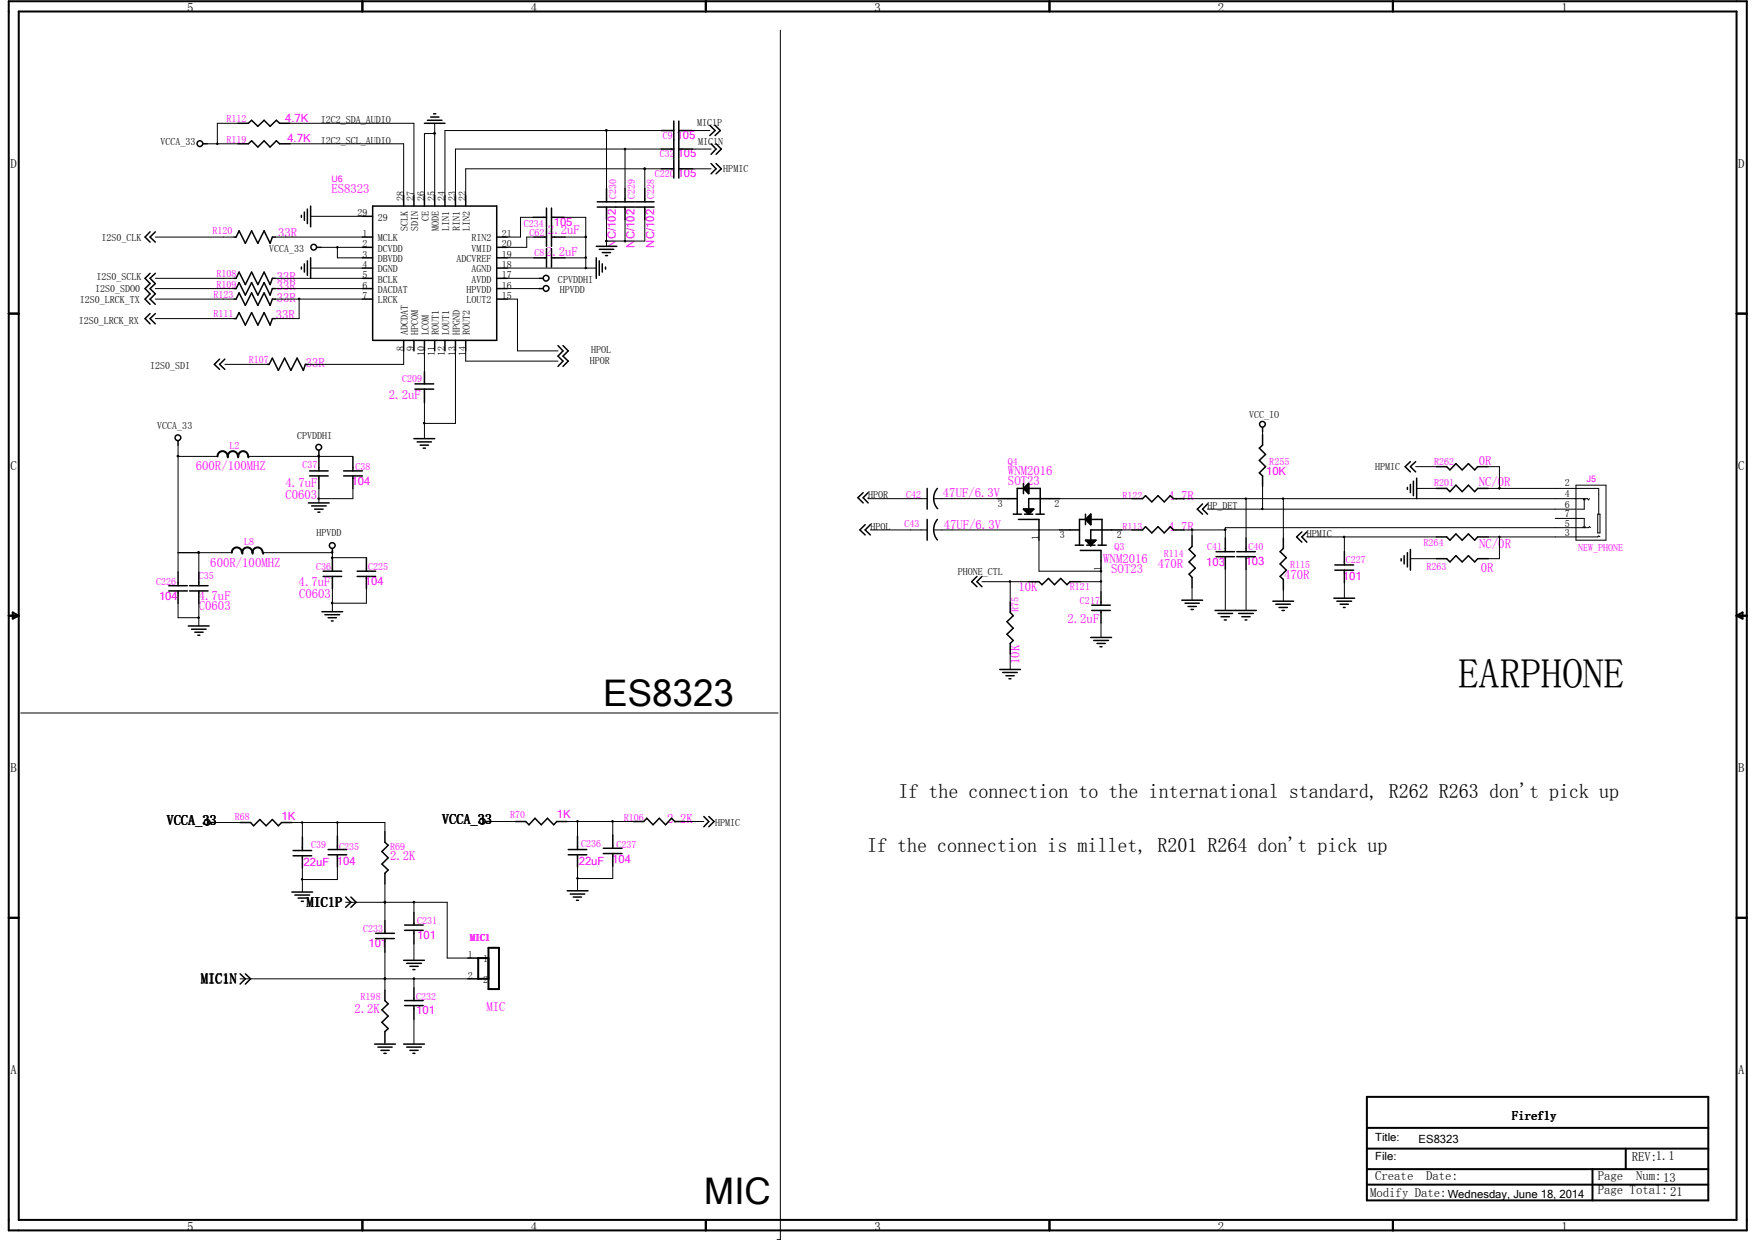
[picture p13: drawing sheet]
<svg xmlns="http://www.w3.org/2000/svg" width="297mm" height="210mm" viewBox="0 0 297 210" stroke-linecap="round" stroke-linejoin="round" font-family="sans-serif">
<defs><g id="words">
<text font-size="7" x="246.8" y="116.5">EARPHONE</text>
<g font-size="6.2">
<text x="102.1" y="119.5">ES8323</text>
<text x="119.1" y="203.9">MIC</text>
</g>
<g font-size="3.4">
<text x="152.1" y="135">If the connection to the international standard, R262 R263 don't pick up</text>
<text x="146.8" y="144.1">If the connection is millet, R201 R264 don't pick up</text>
</g>
<g font-size="2.4">
<text x="28.3" y="139.6">VCCA_33</text>
<text x="74.9" y="139.4">VCCA_33</text>
<text x="51.9" y="153.5">MIC1P</text>
<text x="34.1" y="166.4">MIC1N</text>
</g>
<g font-size="2.2">
<text x="31.7" y="2">5</text>
<text x="89.8" y="2">4</text>
<text x="148" y="2">3</text>
<text x="206.1" y="2">2</text>
<text x="264.3" y="2">1</text>
<text x="1.8" y="28.4">D</text>
<text x="294.2" y="28.4">D</text>
<text x="1.8" y="79.6">C</text>
<text x="294.2" y="79.6">C</text>
<text x="1.8" y="130.7">B</text>
<text x="294.2" y="130.7">B</text>
<text x="1.8" y="181.9">A</text>
<text x="294.2" y="181.9">A</text>
<text x="255.9" y="189.5">Firefly</text>
<text x="276.2" y="196.5">REV:1.1</text>
<text x="231.9" y="202.6">Modify Date:</text>
<text x="232.7" y="199.7">Create</text>
<text x="241.4" y="199.7">Date:</text>
<text x="270.4" y="202.1">Page Total:21</text>
<text x="270.4" y="199.7">Page</text>
<text x="276.9" y="199.7">Num:13</text>
<text x="31.7" y="208.3">5</text>
<text x="89.8" y="208.3">4</text>
<text x="148" y="208.3">3</text>
<text x="206.1" y="208.3">2</text>
<text x="264.3" y="208.3">1</text>
</g>
<g font-size="2.2" fill="#f0f">
<text x="56.1" y="32.6">ES8323</text>
<text x="47.1" y="40">33R</text>
<text x="92.7" y="39.6">2.2uF</text>
<text x="46.9" y="47.6">33R</text>
<text x="92.4" y="43.3">2.2uF</text>
<text x="46.9" y="49.1">33R</text>
<text x="46.9" y="51.1">33R</text>
<text x="46.7" y="54.1">33R</text>
<text x="51.8" y="62.1">33R</text>
<text x="65.8" y="67.6">2.2uF</text>
<text x="33.1" y="79.6">600R/100MHZ</text>
<text x="48.3" y="82.4">4.7uF</text>
<text x="170.6" y="82.1">SOT23</text>
<text x="170.6" y="80.4">WNM2016</text>
<text x="250.3" y="82.3">NC/0R</text>
<text x="250.3" y="78.7">0R</text>
<text x="48.3" y="84.5">C0603</text>
<text x="159.6" y="84.1">47UF/6.3V</text>
<text x="159.7" y="89.5">47UF/6.3V</text>
<text x="197.7" y="84.7">4.7R</text>
<text x="197.7" y="90">4.7R</text>
<text x="35.6" y="95.9">600R/100MHZ</text>
<text x="186.7" y="95.3">WNM2016</text>
<text x="250.4" y="92.8">NC/0R</text>
<text x="33.7" y="101.6">4.7uF</text>
<text x="50.5" y="99.2">4.7uF</text>
<text x="50.6" y="101.2">C0603</text>
<text x="172.4" y="100">10K</text>
<text x="188.1" y="97.1">SOT23</text>
<text x="196" y="96.1">470R</text>
<text x="217.3" y="98">470R</text>
<text x="250.7" y="96.8">0R</text>
<text x="33.7" y="103.3">C0603</text>
<text x="180.7" y="105.4">2.2uF</text>
<text x="172.5" y="112.4" transform="rotate(-90 172.5 112.4)">10K</text>
<text x="112.9" y="139.4">2.2K</text>
<text x="66" y="145.5">2.2K</text>
<text x="60" y="171.4">2.2K</text>
<text x="82.3" y="171.1">MIC</text>
</g>
<g font-size="1.9" fill="#f0f">
<text x="48.3" y="20.6">4.7K</text>
<text x="114.5" y="23.5">105</text>
<text x="48.6" y="24.1">4.7K</text>
<text x="114.7" y="26.6">105</text>
<text x="114.7" y="30">105</text>
<text x="93.7" y="38.3">105</text>
<text x="104.2" y="41.9" transform="rotate(-90 104.2 41.9)">NC/102</text>
<text x="107.4" y="41.9" transform="rotate(-90 107.4 41.9)">NC/102</text>
<text x="110.7" y="41.9" transform="rotate(-90 110.7 41.9)">NC/102</text>
<text x="59.5" y="82">104</text>
<text x="214.3" y="80.5">10K</text>
<text x="204.2" y="95.9">103</text>
<text x="210.8" y="95.7">103</text>
<text x="26.9" y="101.5">104</text>
<text x="61.8" y="99.1">104</text>
<text x="227.3" y="98.2">101</text>
<text x="47.7" y="138.7">1K</text>
<text x="94.2" y="138.5">1K</text>
<text x="51.4" y="146.5">22uF 104</text>
<text x="98" y="146.3">22uF 104</text>
<text x="62.4" y="160.3">101</text>
<text x="70.6" y="158.9">101</text>
<text x="70.4" y="171.7">101</text>
</g>
<g font-size="1.9">
<text x="232.7" y="196.3">File:</text>
<text x="232.7" y="193.2">Title:</text>
<text x="240.1" y="193.5">ES8323</text>
<text x="245" y="202.8">Wednesday, June 18, 2014</text>
</g>
<g font-size="1.7" fill="#f0f">
<text x="38.3" y="20.7">R112</text>
<text x="112.2" y="23.5">C9</text>
<text x="38.3" y="24.2">R119</text>
<text x="110.8" y="30">C220</text>
<text x="111.7" y="26.6">C32</text>
<text x="104.3" y="33.7" transform="rotate(-90 104.3 33.7)">C230</text>
<text x="107.4" y="33.7" transform="rotate(-90 107.4 33.7)">C229</text>
<text x="110.7" y="33.7" transform="rotate(-90 110.7 33.7)">C228</text>
<text x="36" y="39.6">R120</text>
<text x="88.6" y="38.4">C234</text>
<text x="89.6" y="40">C62</text>
<text x="36.7" y="46.9">R108</text>
<text x="90.5" y="43.3">C8</text>
<text x="36.1" y="53.6">R111</text>
<text x="36.1" y="50.5">R123</text>
<text x="36.7" y="48.7">R109</text>
<text x="42.1" y="61.5">R107</text>
<text x="68.1" y="64.6">C209</text>
<text x="38.9" y="76">L2</text>
<text x="51.2" y="79.2">C37</text>
<text x="60.2" y="79.6">C38</text>
<text x="170.6" y="78.7">Q4</text>
<text x="214.8" y="78.7">R255</text>
<text x="242.7" y="82.3">R201</text>
<text x="242.7" y="78.7">R262</text>
<text x="153.1" y="89.2">C43</text>
<text x="153.4" y="84.2">C42</text>
<text x="190" y="84.5">R122</text>
<text x="190" y="89.7">R113</text>
<text x="41.3" y="92.3">L8</text>
<text x="188.6" y="93.2">Q3</text>
<text x="197" y="94.3">R114</text>
<text x="204.3" y="93">C41</text>
<text x="211.3" y="93">C40</text>
<text x="227.8" y="95.3">C227</text>
<text x="241" y="92.4">R264</text>
<text x="267.1" y="93.2">NEW_PHONE</text>
<text x="26.4" y="99">C226</text>
<text x="33.7" y="98.1">C35</text>
<text x="53.5" y="96.5">C36</text>
<text x="62.3" y="96.6">C225</text>
<text x="181.1" y="99.9">R121</text>
<text x="218.4" y="96.2">R115</text>
<text x="241.4" y="96.4">R263</text>
<text x="172.4" y="103.7" transform="rotate(-90 172.4 103.7)">R75</text>
<text x="182.8" y="102.3">C217</text>
<text x="39.7" y="138.7">R68</text>
<text x="52.7" y="143.5">C39</text>
<text x="57.4" y="143.8">C235</text>
<text x="66" y="143.8">R69</text>
<text x="86.4" y="138.5">R70</text>
<text x="98.4" y="143.3">C236</text>
<text x="104.3" y="143.5">C237</text>
<text x="105.6" y="138.9">R106</text>
<text x="61.5" y="157.8">C233</text>
<text x="70.6" y="156.4">C231</text>
<text x="79.6" y="159.2">MIC1</text>
<text x="61" y="169.2">R198</text>
<text x="70.4" y="169.2">C232</text>
</g>
<g font-size="1.7">
<text x="54.3" y="20.9">I2C2_SDA_AUDIO</text>
<text x="118" y="21.4">MIC1P</text>
<text x="27.2" y="24.6">VCCA_33</text>
<text x="54.3" y="24.3">I2C2_SCL_AUDIO</text>
<text x="118.2" y="24.6">MIC1N</text>
<text x="122.4" y="29.1">HPMIC</text>
<text x="68.3" y="34" transform="rotate(-90 68.3 34)">28</text>
<text x="70.1" y="34" transform="rotate(-90 70.1 34)">27</text>
<text x="71.8" y="34" transform="rotate(-90 71.8 34)">26</text>
<text x="73.6" y="34" transform="rotate(-90 73.6 34)">25</text>
<text x="75.3" y="34" transform="rotate(-90 75.3 34)">24</text>
<text x="77.1" y="34" transform="rotate(-90 77.1 34)">23</text>
<text x="78.8" y="34" transform="rotate(-90 78.8 34)">22</text>
<text x="17.2" y="40.8">I2S0_CLK</text>
<text x="60.5" y="36.6">29</text>
<text x="61.3" y="40.1">1</text>
<text x="61.3" y="41.9">2</text>
<text x="64" y="37.3">29</text>
<text x="64" y="40.9">MCLK</text>
<text x="69" y="39.1" transform="rotate(-90 69 39.1)">SCLK</text>
<text x="70.8" y="39.1" transform="rotate(-90 70.8 39.1)">SDIN</text>
<text x="72.6" y="37.4" transform="rotate(-90 72.6 37.4)">CE</text>
<text x="74.3" y="39.1" transform="rotate(-90 74.3 39.1)">MODE</text>
<text x="76" y="39.1" transform="rotate(-90 76 39.1)">LIN1</text>
<text x="77.8" y="39.1" transform="rotate(-90 77.8 39.1)">RIN1</text>
<text x="79.5" y="39.1" transform="rotate(-90 79.5 39.1)">LIN2</text>
<text x="79.8" y="40.9">RIN2</text>
<text x="85" y="41.9">20</text>
<text x="85" y="40.1">21</text>
<text x="16.3" y="47.5">I2S0_SCLK</text>
<text x="45.5" y="42.6">VCCA_33</text>
<text x="61.3" y="43.6">3</text>
<text x="61.3" y="45.4">4</text>
<text x="61.3" y="47.1">5</text>
<text x="64" y="42.6">DCVDD</text>
<text x="64" y="44.4">DBVDD</text>
<text x="64" y="46.1">DGND</text>
<text x="64" y="47.8">BCLK</text>
<text x="77.3" y="44.4">ADCVREF</text>
<text x="79.8" y="47.8">AVDD</text>
<text x="79.8" y="46.1">AGND</text>
<text x="79.8" y="42.6">VMID</text>
<text x="85" y="47.1">17</text>
<text x="85" y="45.4">18</text>
<text x="85" y="43.6">19</text>
<text x="94.4" y="47.8">CPVDDHI</text>
<text x="13.5" y="51.4">I2S0_LRCK_TX</text>
<text x="16.1" y="49.4">I2S0_SDO0</text>
<text x="61.3" y="48.9">6</text>
<text x="61.3" y="50.6">7</text>
<text x="64" y="49.6">DACDAT</text>
<text x="64" y="51.4">LRCK</text>
<text x="78.9" y="51.4">LOUT2</text>
<text x="78.9" y="49.6">HPVDD</text>
<text x="85" y="50.6">15</text>
<text x="85" y="48.9">16</text>
<text x="94.7" y="49.6">HPVDD</text>
<text x="13.3" y="54.8">I2S0_LRCK_RX</text>
<text x="68.3" y="59.4" transform="rotate(-90 68.3 59.4)">8</text>
<text x="69" y="56.8" transform="rotate(-90 69 56.8)">ADCDAT</text>
<text x="70.1" y="59.4" transform="rotate(-90 70.1 59.4)">9</text>
<text x="70.8" y="56.8" transform="rotate(-90 70.8 56.8)">HPCOM</text>
<text x="72.6" y="56.8" transform="rotate(-90 72.6 56.8)">LCOM</text>
<text x="74.3" y="56.8" transform="rotate(-90 74.3 56.8)">ROUT1</text>
<text x="76" y="56.8" transform="rotate(-90 76 56.8)">LOUT1</text>
<text x="77.8" y="56.8" transform="rotate(-90 77.8 56.8)">HPGND</text>
<text x="79.5" y="56.8" transform="rotate(-90 79.5 56.8)">ROUT2</text>
<text x="100" y="59.7">HPOL</text>
<text x="25.4" y="62.5">I2S0_SDI</text>
<text x="71.8" y="60.2" transform="rotate(-90 71.8 60.2)">10</text>
<text x="73.6" y="60.2" transform="rotate(-90 73.6 60.2)">11</text>
<text x="75.3" y="60.2" transform="rotate(-90 75.3 60.2)">12</text>
<text x="77.1" y="60.2" transform="rotate(-90 77.1 60.2)">13</text>
<text x="78.8" y="60.2" transform="rotate(-90 78.8 60.2)">14</text>
<text x="99.8" y="61.7">HPOR</text>
<text x="211.4" y="70.8">VCC_IO</text>
<text x="26.6" y="72.7">VCCA_33</text>
<text x="50.3" y="74.3">CPVDDHI</text>
<text x="232.7" y="79.5">HPMIC</text>
<text x="264.9" y="82.3">2</text>
<text x="146.9" y="84.2">HPOR</text>
<text x="147.3" y="89.7">HPOL</text>
<text x="168.9" y="85.9">3</text>
<text x="178.5" y="85.9">2</text>
<text x="204.4" y="86.2">HP_DET</text>
<text x="264.9" y="84.1">4</text>
<text x="264.9" y="86">6</text>
<text x="264.9" y="87.6">7</text>
<text x="264.9" y="89.2">5</text>
<text x="53.6" y="90.7">HPVDD</text>
<text x="175.8" y="91.4" transform="rotate(-90 175.8 91.4)">1</text>
<text x="179.4" y="91.1">3</text>
<text x="189" y="91.1">2</text>
<text x="221.2" y="90.9">HPMIC</text>
<text x="264.9" y="90.7">3</text>
<text x="162.1" y="97.4">PHONE_CTL</text>
<text x="186.3" y="96.6" transform="rotate(-90 186.3 96.6)">1</text>
<text x="121" y="139.8">HPMIC</text>
<text x="79.2" y="162.2">1</text>
<text x="79.2" y="165.7">2</text>
<text x="81.8" y="162.9">1</text>
<text x="81.8" y="166.4">2</text>
</g>
<g font-size="1.5" fill="#f0f">
<text x="56.1" y="30.8">U6</text>
<text x="268.6" y="81.6">J5</text>
</g>
</g></defs>
<g fill="none" stroke="#000" stroke-width=".34">
<path d="M1.5 .2h294.2v208.1h-294.2zM3.2 1.9h290.7v204.6h-290.7zM61.3 .2v1.7M119.5 .2v1.7M177.6 .2v1.7M235.8 .2v1.7M1.5 53.1h1.7M293.9 53.1h1.8M38.5 77.2a.85 .85 0 0 0-.8-.8 .85 .85 0 0 0-.9 .9M40.3 77.2a.85 .85 0 0 0-.9-.8 .85 .85 0 0 0-.8 .9M42 77.2a.83 .83 0 0 0-.9-.8 .83 .83 0 0 0-.8 .9M40.9 93.5a.85 .85 0 0 0-.8-.8 .85 .85 0 0 0-.9 .9"/>
<path d="M42.7 93.5a.85 .85 0 0 0-.9-.8 .85 .85 0 0 0-.8 .9M44.4 93.5a.85 .85 0 0 0-.8-.8 .85 .85 0 0 0-.8 .9M1.5 104.2h1.7M2.2 103.7l1 .5-1 .5zM293.9 104.2h1.8M293.9 104.2l1-.5v1zM1.5 155.4h1.7M293.9 155.4h1.8M82.7 162.2h-1.8v3.5h1.8M82.7 160.4h1.8v7h-1.8zM231.3 190.9h57.8M231.3 185.7h57.8v17.5h-57.8z"/>
<path d="M231.3 194.4h57.8M231.3 197.9h57.8M269.5 197.9v5.3M275.2 194.4v3.5M61.3 206.5v1.8M119.5 206.5v1.8M177.6 206.5v1.8M231.3 200.5h57.8M235.8 206.5v1.8"/>
</g>
<g fill="none" stroke="#000" stroke-width=".17">
<path d="M132.1 5.1v204.7h-.6M35 24.3h5.3M36.7 24.2h.2v.2h-.2zM40.3 20.9h-3.5v3.4M49.1 24.3h19.2v8.8M49.1 20.9h21v12.2M52.6 36.6h8.7M73.4 22.5h.2v.2h-.2zM73.6 22.6h-1.8v10.5M73.6 20.9v12.2M90.2 36.8h-2.1v3.3h-2.3M95.5 36.8h3.6v8.6"/>
<path d="M99 40l.3 .1-.2 .2zM102.5 22h.2v.2h-.2zM102.7 22.1h.1M102.7 22.1v9.8M102.7 37.1v4.6M105.7 25.1h.2v.2h-.2zM105.8 25.2h.1M105.8 25.2v6.7M105.8 37.1v3.7M109 28.4h.2v.2h-.2zM109.1 28.6h.1M109.1 28.6v3.3"/>
<path d="M109.1 37.1v3.7h-6.4M111.9 28.6h-33.1v4.5M111.9 25.2h-34.8v7.9M111.9 22.1h-36.6v11M117.2 25.2h3.2M117.2 22.1h2.9M117.2 28.6h3.2M26.3 40.1h13.3M26.3 47.1h13.3M26.3 48.9h13.3M26.3 53.9h13.3M26.3 50.6h13.3"/>
<path d="M46.6 40.1h14.7M46.6 47.1h14.7M46.6 48.9h14.7M46.6 50.6h14.7M50.5 50.5h.2v.2h-.2zM50.6 50.6v3.3h-4M52.6 45.4h8.7M54.3 41.9h7M57 41.8h.2v.1h-.2zM57.1 41.9v1.7h4.2M68.3 59.4v2.3h-16.1M71.8 59.4v3.5"/>
<path d="M77.1 59.4v12.3h-5.3M78.8 59.4v1.7h15.6M85.8 47.1h5.5M85.8 48.9h5.5M85.8 50.6h1.8v8.8h6.8M85.8 43.6h4.6M85.8 45.4h15.1M90.4 40.1h-1.2v1.8h-3.4M95.6 40.1h3.5M95.6 43.6h3.5M99 43.5h.2v.2h-.2zM99 45.3h.2v.2h-.2z"/>
<path d="M102.5 40.7l.3 .1-.2 .1zM105.7 40.7h.2v.2h-.2zM105.8 40.8h.1M30 77.1l.3 .1-.2 .1zM30.1 77.3h6.7M30.1 75.4v21.5M38.1 61.7h7.1M42 77.3h17.7v.1M53.8 77.1h.2v.2h-.2zM54 77.3h.1M54 76.9v.5M71.7 71.5h.2v.2h-.2z"/>
<path d="M71.8 68.2v6.1M213.7 73.1v.5M239.6 79h3.5M251.9 79h1.9v3.7M30.1 93.6h9.1M33.5 93.4h.2v.2h-.2zM33.7 93.6h.1M33.7 93.6v3.3M44.5 93.6h11.8M53.8 84.3h.2v.2h-.2zM54 82.7v2.4M56.1 93.4h.2v.2h-.2z"/>
<path d="M56.1 94.3h.2v.2h-.2zM56.3 94.4h.1M56.3 93.6h.1M56.3 93.6v.8M56.3 99.7v3.8M56.3 94.4h5.7M59.7 82.7v1.7h-5.7M62 99.7v2.4h-5.7M146.9 84.2v.2h10M147.3 89.7h9.6M158 84.4h10.9M158 89.7h21.4"/>
<path d="M166.2 98.5h7.9M170.8 98.3h.2v.2h-.2zM171 98.5v3.4M175.8 91.4v5.3h10.5M179.4 84.4h12.2M182.8 98.5h3.5M186.3 98.3h.1v.2h-.1zM186.3 96.6h.1v.2h-.1zM186.3 96.7h.1M186.3 96.7v3.5M189.9 89.7h1.7M200.4 84.4h68.3l.2 .2 .1-.2"/>
<path d="M200.4 89.7h7M201.7 89.6h.1v.1h-.1zM201.8 89.7v1M201.8 99.5v2.1M204.4 86.2h62.3M207.3 89.6l.2 .1-.2 .1zM207.4 96.4v6.9M210.8 84.3h.1v.2h-.1zM210.9 84.4v6.7M210.9 96.4v6.9M213.6 86.1h.1v.1h-.1zM213.7 82.3v3.9"/>
<path d="M217.1 84.3h.1v.2h-.1zM217.2 84.4v6.7M217.2 99.9v1.9M221.2 90.9h21.9M227.4 90.8h.2v.2h-.2zM227.5 90.9v2.5M227.5 98.6v2.7M239.8 82.7h3.3M243.1 94.6h-4.4v.2M251.9 82.7h18.7v4.3M251.9 90.9h18.5l.2-.2 .2 .2M253.7 82.5l.2 .1-.1 .2z"/>
<path d="M253.7 90.8h.2v.2h-.2zM253.8 90.9v3.7h-1.9M263.2 87.8h4.9v1.5M266.7 82.1h5.1v9.3h-5.1zM268 89.2l.1 .1M268.1 84.4v1.8h-1.2M268.1 84.4l-.1 .2M268.1 84.4l.2 .2M268.3 89.2l-.2 .1M269.2 89.3l-.2-.1-.1 .1h-61.5v1.8M270.4 87h.4v3.2h-.4zM30.1 102.1v2.5h3.6"/>
<path d="M33.5 104.5h.2v.1h-.2zM33.7 102.1v3.9M56.1 102l.2 .1-.1 .1zM171 110.7v2.6M186.3 105.5v2.4M3.5 120.7h128.2M36.3 139.2h4.3M49.4 139.2h15.7v1.6M51 139.1h.2v.2h-.2zM51.2 139.2v2.5M57 139.1h.2v.2h-.2zM57.1 139.2v2.3"/>
<path d="M82.9 139.1h4.3M96 139.1h11.2M97.6 138.9l.3 .1-.2 .2zM97.7 139.1v2.4M103.6 138.9l.2 .1-.1 .2zM103.7 139.1v2.3M115.9 139.1h3.2M51 148.7h.2v.2h-.2zM51.2 146.9v4.1M57.1 146.8v2.1h-5.9M58.5 152.7h17.2v9.5h3.5M65.1 152.6l.2 .1-.2 .2z"/>
<path d="M65.1 152.7h.1M65.1 149.6v6.3M70 152.6l.2 .1-.1 .2zM70.1 152.7v1.8M70.1 159.8v2.8M97.6 148.6h.2v.2h-.2zM97.7 146.8v4M103.7 146.6v2.1h-6M40.6 165.7h38.6M65.1 165.6l.2 .1-.2 .1zM65.1 165.7h.1M65.1 161.2v6.4"/>
<path d="M65.1 176.4v.3M70 165.6l.2 .1-.1 .1zM70.1 165.7v1.6M70.1 172.5v4.2"/>
</g>
<g fill="none" stroke="#000" stroke-width=".25">
<path d="M72.9 19.8h1.4M73.4 19.3h.3M25.4 39.2l-.8 .9 .8 .9M26.3 39.2l-.9 .9 .9 .9M34.4 24.3h.6M40.3 24.3h1.7l.6-.5 1 1.1 1.1-1.1 1 1.1 1.1-1.1 .5 .5h1.8M40.3 20.9h1.7l.6-.5 1 1 1.1-1 1 1 1.1-1 .5 .5h1.8M51 36.4v.4M51.5 35.9v1.4M52 35.4v2.4M52.6 34.9v3.5M61.3 36.6h1.8"/>
<path d="M63.1 34.9h21v22.7h-21zM68.3 33.1v1.8M70.1 33.1v1.8M71.8 33.1v1.8M71.8 20.9h3.5M72.3 20.4h2.5M73.6 33.1v1.8M75.3 33.1v1.8M77.1 33.1v1.8M78.8 33.1v1.8M90.2 36.8h2.3M92.5 35.2v3.2"/>
<path d="M92.5 38.6v3.1M93.3 35.2v3.2M93.3 38.6v3.1M93.3 36.8h2.2M101.1 34.2h6.3M101.1 35.1h6.3M102.7 31.9v2.3M102.7 35.1v2M105.8 31.9v2.3M105.8 35.1v2M107.6 34.2h3.1M107.6 35.1h3.1"/>
<path d="M109.1 31.9v2.3M109.1 35.1v2M111.9 22.1h2.1M111.9 25.2h2.1M111.9 28.6h2.1M114 20.5v6.3M114 27v3.1M114.9 22.1h2.3M114.9 20.5v6.3M114.9 27v3.1M114.9 25.2h2.3M114.9 28.6h2.3"/>
<path d="M120.1 21.2l.9 .9-.9 .8M120.4 24.3l.8 .9-.8 .9M120.4 27.7l.8 .9-.8 .8M121 21.2l.9 .9-.9 .8M121.2 24.3l.9 .9-.9 .9M121.2 27.7l.9 .9-.9 .8M25.4 53.1l-.8 .8 .8 .9M25.4 46.3l-.8 .8 .8 .9-.8 .9 .8 .8-.8 .9 .8 .9M26.3 53.1l-.9 .8 .9 .9M26.3 46.3l-.9 .8 .9 .9-.9 .9 .9 .8-.9 .9 .9 .9M39.6 40.1h.4l.5-1 1 2.1 1.1-2.1 1 2.1 1.1-2.1 1 2.1 .4-1.1h.5M39.6 47.1h.4l.5-1 1 2.1 1.1-2.1 1 2.1 1.1-2.1 1 2.1 .4-1.1h.5"/>
<path d="M39.6 48.9h.4l.5-1.1 1 2.2 1.1-2.2 1 2.2 1.1-2.2 1 2.2 .4-1.1h.5M39.6 50.6h.4l.5-1 1 2.1 1.1-2.1 1 2.1 1.1-2.1 1 2.1 .4-1.1h.5M39.6 53.9h.4l.5-1 1 2.1 1.1-2.1 1 2.1 1.1-2.1 1 2.1 .4-1.1h.5M51 45.2v.4M51.5 44.7v1.4M52 44.2v2.4M52.6 43.6v3.5M53.6 41.9h.7M61.3 43.6h1.8M61.3 40.1h1.8M61.3 47.1h1.8M61.3 48.9h1.8"/>
<path d="M61.3 41.9h1.8M61.3 45.4h1.8M61.3 50.6h1.8M68.3 57.6v1.8M70.1 57.6v1.8M71.8 57.6v1.8M73.6 57.6v1.8M75.3 57.6v1.8M77.1 57.6v1.8M78.8 57.6v1.8M84.1 43.6h1.7M84.1 40.1h1.7"/>
<path d="M84.1 47.1h1.7M84.1 48.9h1.7M84.1 41.9h1.7M84.1 45.4h1.7M84.1 50.6h1.7M90.4 43.6h2.1M90.4 40.1h2.1M91.3 47.1h.6M91.3 48.9h.6M92.5 42.1v3.1M93.3 43.6h2.3M93.3 42.1v3.1"/>
<path d="M93.3 40.1h2.3M94.4 58.5l.9 .9-.9 .9 .9 .8-.9 .9M95.3 58.5l.9 .9-.9 .9 .9 .8-.9 .9M100.9 43.6v3.5M100.9 41.7h3.5M101.4 44.2v2.4M101.4 42.2h2.5M101.9 44.7v1.4M101.9 42.8h1.4M102.5 45.2v.4M102.5 43.3h.3M30.1 74.6v.8"/>
<path d="M37.2 60.8l-.9 .9 .9 .8M38.1 60.8l-.9 .9 .9 .8M45.2 61.7h.3l.6-1.1 1 2.1 1.1-2.1 1 2.1 1.1-2.1 1 2.1 .4-1h.5M52.4 79.7h3.1M54 76.2v.7M54 77.4v2.3M58.2 79.7h3.1M59.7 77.4v2.3M70.1 74.3h3.5M70.2 65.9h3.2M70.2 65h3.2M70.6 74.8h2.4"/>
<path d="M71.1 75.4h1.4M71.6 75.9h.4M71.8 62.9v2.1M71.8 65.9v2.3M213.7 73.6v1.8l-.6 .5 1.1 1-1.1 1 1.1 1.1-1.1 1.1 .6 .5v1.7M213.7 72.3v.8M238.7 78.1l-.9 .9 .9 .9M239.6 78.1l-.9 .9 .9 .9M243.1 79h1.8l.5 .5 1-1 1.1 1 1-1 1.1 1 .5-.5h1.8M28.6 99.1h3.1M30.1 96.9v2.2M32.1 99.1h3.1"/>
<path d="M33.7 96.9v2.2M52.2 85.1h3.5M52.4 80.6h3.1M52.7 85.6h2.5M53.3 86.2h1.4M53.8 86.7h.3M54 80.6v2.1M54.7 96.7h3.1M54.7 97.6h3.1M56.3 92.8v.8M56.3 94.4v2.3M56.3 97.6v2.1"/>
<path d="M58.2 80.6h3.1M59.7 80.6v2.1M60.4 96.7h3.2M60.4 97.6h3.2M62 94.4v2.3M62 97.6v2.1M146.1 83.4l-.9 .8 .9 .9M146.4 88.8l-.9 .9 .9 .9M146.9 83.4l-.8 .8 .8 .9M147.3 88.8l-.9 .9 .9 .9M156.9 82.7v3.5M156.9 87.9v3.5"/>
<path d="M158.7 82.7a2.57 2.57 0 0 0 0 3.4M158.7 87.9a2.69 2.69 0 0 0 0 3.5M165.4 97.6l-.9 .9 .9 .8M166.2 97.6l-.8 .9 .8 .8M168.9 84.4h3.3M171.5 87h1.4M172.4 87.9h3.4v3.5M173.2 86.2h1.8l-.9 .8zM173.2 82.7l.9-.9v1.8zM173.2 81.8v1.8M173.2 82.7h-1v4.3M173.3 82.8h.8"/>
<path d="M173.3 82.6v.2M173.3 86.2v.1M173.4 82.5h.7M173.4 87h1.4M173.5 86.4h1.2M173.5 83h.6M173.6 82.3v.7M173.6 86.2v.4M173.6 82.3h.5M173.7 86.7h.8M173.8 83.2h.3M173.8 82.1v1.2"/>
<path d="M173.8 86.2v.6M173.9 82h.2M173.9 86.9h.3M174 83.5h.1M174.1 81.8v1.7M174.1 86.2v.8M174.1 82.7h2v4.3M174.1 98.5h1.7l.6 .5 1.1-1.1 1 1.1 1-1.1 1.1 1.1 .5-.5h1.7M174.3 86.2v.6M174.6 86.2v.4M174.8 86.2v.2M175.3 87h1.4"/>
<path d="M179.4 89.7h3.3M179.4 84.4h-5.3v1.8M182 92.3h1.4M182.8 93.2h3.5v3.5M183.7 91.4h1.8l-.9 .9zM183.7 87.9l.9-.9v1.8zM183.7 87.9h-1v4.4M183.7 87v1.8M183.8 87.9h2.7v4.4M183.9 87.8v.3M183.9 91.4v.2M183.9 88.1h.7"/>
<path d="M183.9 92.3h1.4M184 87.7h.6M184.1 87.5v.8M184.1 91.4v.5M184.1 88.4h.5M184.3 87.4h.3M184.4 87.3v1.3M184.4 91.4v.7M184.4 88.6h.2M184.5 87.2h.1M184.6 92.3h.1M184.9 91.4v.7h-.5"/>
<path d="M185.1 91.4v.4h-1M185.3 91.4v.2h-1.4M185.8 92.3h1.4M189.9 89.7h-5.3v2.6M191.6 89.7h1.8l.5-.5 1 1 1.1-1 1.1 1 1-1 .5 .5h1.8M191.6 84.4h1.8l.5-.5 1 1.1 1.1-1.1 1.1 1.1 1-1.1 .5 .5h1.8M201.8 90.7v1.8l-.6 .5 1.1 1.1-1.1 1 1.1 1.1-1.1 1 .6 .5v1.8M203.5 85.3l-.9 .9 .9 .8M204.4 85.3l-.9 .9 .9 .8M205.8 93.4h3.2M205.8 94.2h3.2M207.4 91.1v2.3"/>
<path d="M207.4 94.2v2.2M209.3 93.4h3.2M209.3 94.2h3.2M210.9 91.1v2.3M210.9 94.2v2.2M217.2 91.1v1.7l-.5 .6 1 1-1 1.1 1 1-1 1.1 .5 .5v1.8M220.3 90l-.8 .9 .8 .9M221.2 90l-.9 .9 .9 .9M225.9 95.6h3.2M225.9 96.5h3.2M227.5 93.4v2.2M227.5 96.5v2.1"/>
<path d="M237.1 94.6v.4M237.7 94.1v1.4M238.2 82.5v.3M238.2 93.6v2.4M238.7 82v1.4M238.7 93v3.5M239.2 81.4v2.5M239.8 80.9v3.5M243.1 82.7h1.8l.5 .5 1-1.1 1.1 1.1 1-1.1 1.1 1.1 .5-.5h1.8M243.1 94.6h1.8l.5 .5 1-1 1.1 1 1-1 1.1 1 .5-.5h1.8M243.1 90.9h1.8l.5 .5 1-1 1.1 1 1-1 1.1 1 .5-.5h1.8M28.6 100h3.1"/>
<path d="M30.1 100v2.1M31.9 106h3.5M32.1 100h3.1M32.4 106.5h2.5M33 107h1.4M33.5 107.5h.3M33.7 100v2.1M54.5 103.5h3.5M55 104.1h2.5M55.5 104.6h1.4M56.1 105.1h.3M169.2 113.3h3.5"/>
<path d="M169.7 113.8h2.5M170.3 114.4h1.4M170.8 114.9h.3M171 101.9v1.8l.5 .5-1.1 1 1.1 1.1-1.1 1.1 1.1 1-.5 .5v1.8M184.6 107.9h3.5M184.8 102.4h3.1M184.8 103.3h3.1M185.1 108.4h2.5M185.7 108.9h1.4M186.2 109.5h.3M186.3 100.2v2.2M186.3 103.3v2.2"/>
<path d="M200 101.6h3.5M200.6 102.1h2.4M201.1 102.7h1.4M201.6 103.2h.4M205.7 103.3h6.9M206.2 103.8h2.4M206.7 104.4h1.4M207.2 104.9h.4M209.6 103.8h2.5M210.2 104.4h1.4M210.7 104.9h.3M215.4 101.8h3.5"/>
<path d="M215.9 102.3h2.5M216.5 102.8h1.4M217 103.3h.4M225.8 101.3h3.5M226.3 101.8h2.5M226.8 102.3h1.4M227.4 102.8h.3M35.6 139.2h.7M40.6 139.2h1.8l.5 .6 1.1-1.1 1 1.1 1.1-1.1 1 1.1 .6-.6h1.7M82.2 139.1h.7M87.2 139.1h1.8l.5 .5 1-1.1 1.1 1.1 1.1-1.1 1 1.1 .5-.5h1.8M107.2 139.1h1.8l.5-.6 1 1.1 1.1-1.1 1 1.1 1.1-1.1 .5 .6h1.7"/>
<path d="M119.1 138.2l.9 .9-.9 .9M120 138.2l.9 .9-.9 .9M49.4 151h3.5M49.6 144h3.1M49.6 144.9h3.1M49.9 151.5h2.5M50.5 152h1.4M51 152.6h.3M51.2 141.7v2.3M51.2 144.9v2M55.5 143.8h3.2M55.5 144.7h3.2"/>
<path d="M57.1 141.5v2.3M57.1 144.7v2.1M58.5 151.8l.9 .9-.9 .9M59.4 151.8l.9 .9-.9 .9M63.6 158.9h3.2M63.6 158h3.2M65.1 140.8v1.8l.6 .5-1.1 1 1.1 1.1-1.1 1.1 1.1 1-.6 .5v1.8M65.1 155.9v2.1M65.1 158.9v2.3M68.5 157.5h3.1M68.5 156.6h3.1M70.1 154.5v2.1"/>
<path d="M70.1 157.5v2.3M96 150.8h3.5M96.2 143.8h3.1M96.2 144.7h3.1M96.5 151.3h2.5M97 151.8h1.4M97.6 152.4h.3M97.7 141.5v2.3M97.7 144.7v2.1M102.1 143.6h3.2M102.1 144.5h3.2M103.7 141.4v2.2"/>
<path d="M103.7 144.5v2.1M40.6 164.8l.9 .9-.9 .9M41.5 164.8l.9 .9-.9 .9M63.4 176.7h3.5M64 177.2h2.4M64.5 177.8h1.4M65 178.3h.4M65.1 167.6v1.8l.6 .5-1.1 1 1.1 1.1-1.1 1.1 1.1 1-.6 .5v1.8M68.3 176.7h3.5M68.3 162.6h3.5M68.5 170.2h3.1M68.5 169.4h3.1"/>
<path d="M68.8 177.2h2.5M68.8 163.1h2.5M69.4 177.8h1.4M69.4 163.6h1.4M69.9 178.3h.3M69.9 164.1h.3M70.1 167.3v2.1M70.1 170.2v2.3M79.2 162.2h1.7M79.2 165.7h1.7"/>
<circle cx="33.8" cy="24.3" r=".49"/>
<circle cx="53.1" cy="41.8" r=".49"/>
<circle cx="92.4" cy="47.1" r=".49"/>
<circle cx="92.4" cy="48.8" r=".49"/>
<circle cx="30.1" cy="74.1" r=".49"/>
<circle cx="53.9" cy="75.7" r=".49"/>
<circle cx="213.7" cy="71.8" r=".49"/>
<circle cx="56.2" cy="92.3" r=".49"/>
<circle cx="35.1" cy="139.2" r=".49"/>
<circle cx="81.6" cy="139" r=".49"/>
</g>
<g fill="#000">
<circle cx="38.6" cy="77.3" r=".17"/>
<circle cx="40.3" cy="77.3" r=".17"/>
<circle cx="42" cy="77.3" r=".17"/>
<circle cx="41" cy="93.6" r=".17"/>
<circle cx="42.8" cy="93.6" r=".17"/>
<circle cx="44.5" cy="93.6" r=".17"/>
</g>
<g fill="#000">
<path d="M36.7 24.2h.2v.2h-.2z" fill-rule="evenodd"/>
<path d="M73.4 22.5h.2v.2h-.2z" fill-rule="evenodd"/>
<path d="M102.5 22h.2v.2h-.2z" fill-rule="evenodd"/>
<path d="M105.7 25.1h.2v.2h-.2z" fill-rule="evenodd"/>
<path d="M109 28.4h.2v.2h-.2z" fill-rule="evenodd"/>
<path d="M50.5 50.5h.2v.2h-.2z" fill-rule="evenodd"/>
<path d="M57 41.8h.2v.1h-.2z" fill-rule="evenodd"/>
<path d="M99 43.5h.2v.2h-.2z" fill-rule="evenodd"/>
<path d="M99 45.3h.2v.2h-.2z" fill-rule="evenodd"/>
<path d="M99 40l.3 .1-.2 .2z" fill-rule="evenodd"/>
<path d="M102.5 40.7l.3 .1-.2 .1z" fill-rule="evenodd"/>
<path d="M105.7 40.7h.2v.2h-.2z" fill-rule="evenodd"/>
<path d="M30 77.1l.3 .1-.2 .1z" fill-rule="evenodd"/>
<path d="M53.8 77.1h.2v.2h-.2z" fill-rule="evenodd"/>
<path d="M53.8 77.1h.2v.2h-.2z" fill-rule="evenodd"/>
<path d="M71.7 71.5h.2v.2h-.2z" fill-rule="evenodd"/>
<path d="M33.5 93.4h.2v.2h-.2z" fill-rule="evenodd"/>
<path d="M33.5 93.4h.2v.2h-.2z" fill-rule="evenodd"/>
<path d="M53.8 84.3h.2v.2h-.2z" fill-rule="evenodd"/>
<path d="M56.1 93.4h.2v.2h-.2z" fill-rule="evenodd"/>
<path d="M56.1 94.3h.2v.2h-.2z" fill-rule="evenodd"/>
<path d="M170.8 98.3h.2v.2h-.2z" fill-rule="evenodd"/>
<path d="M186.3 98.3h.1v.2h-.1z" fill-rule="evenodd"/>
<path d="M186.3 96.6h.1v.2h-.1z" fill-rule="evenodd"/>
<path d="M201.7 89.6h.1v.1h-.1z" fill-rule="evenodd"/>
<path d="M207.3 89.6l.2 .1-.2 .1z" fill-rule="evenodd"/>
<path d="M210.8 84.3h.1v.2h-.1z" fill-rule="evenodd"/>
<path d="M213.6 86.1h.1v.1h-.1z" fill-rule="evenodd"/>
<path d="M217.1 84.3h.1v.2h-.1z" fill-rule="evenodd"/>
<path d="M227.4 90.8h.2v.2h-.2z" fill-rule="evenodd"/>
<path d="M253.7 82.5l.2 .1-.1 .2z" fill-rule="evenodd"/>
<path d="M253.7 90.8h.2v.2h-.2z" fill-rule="evenodd"/>
<path d="M33.5 104.5h.2v.1h-.2z" fill-rule="evenodd"/>
<path d="M56.1 102l.2 .1-.1 .1z" fill-rule="evenodd"/>
<path d="M51 139.1h.2v.2h-.2z" fill-rule="evenodd"/>
<path d="M57 139.1h.2v.2h-.2z" fill-rule="evenodd"/>
<path d="M97.6 138.9l.3 .1-.2 .2z" fill-rule="evenodd"/>
<path d="M103.6 138.9l.2 .1-.1 .2z" fill-rule="evenodd"/>
<path d="M51 148.7h.2v.2h-.2z" fill-rule="evenodd"/>
<path d="M65.1 152.6l.2 .1-.2 .2z" fill-rule="evenodd"/>
<path d="M65.1 152.6l.2 .1-.2 .2z" fill-rule="evenodd"/>
<path d="M70 152.6l.2 .1-.1 .2z" fill-rule="evenodd"/>
<path d="M97.6 148.6h.2v.2h-.2z" fill-rule="evenodd"/>
<path d="M65.1 165.6l.2 .1-.2 .1z" fill-rule="evenodd"/>
<path d="M65.1 165.6l.2 .1-.2 .1z" fill-rule="evenodd"/>
<path d="M70 165.6l.2 .1-.1 .1z" fill-rule="evenodd"/>
</g>
<use href="#words"/>
</svg>
